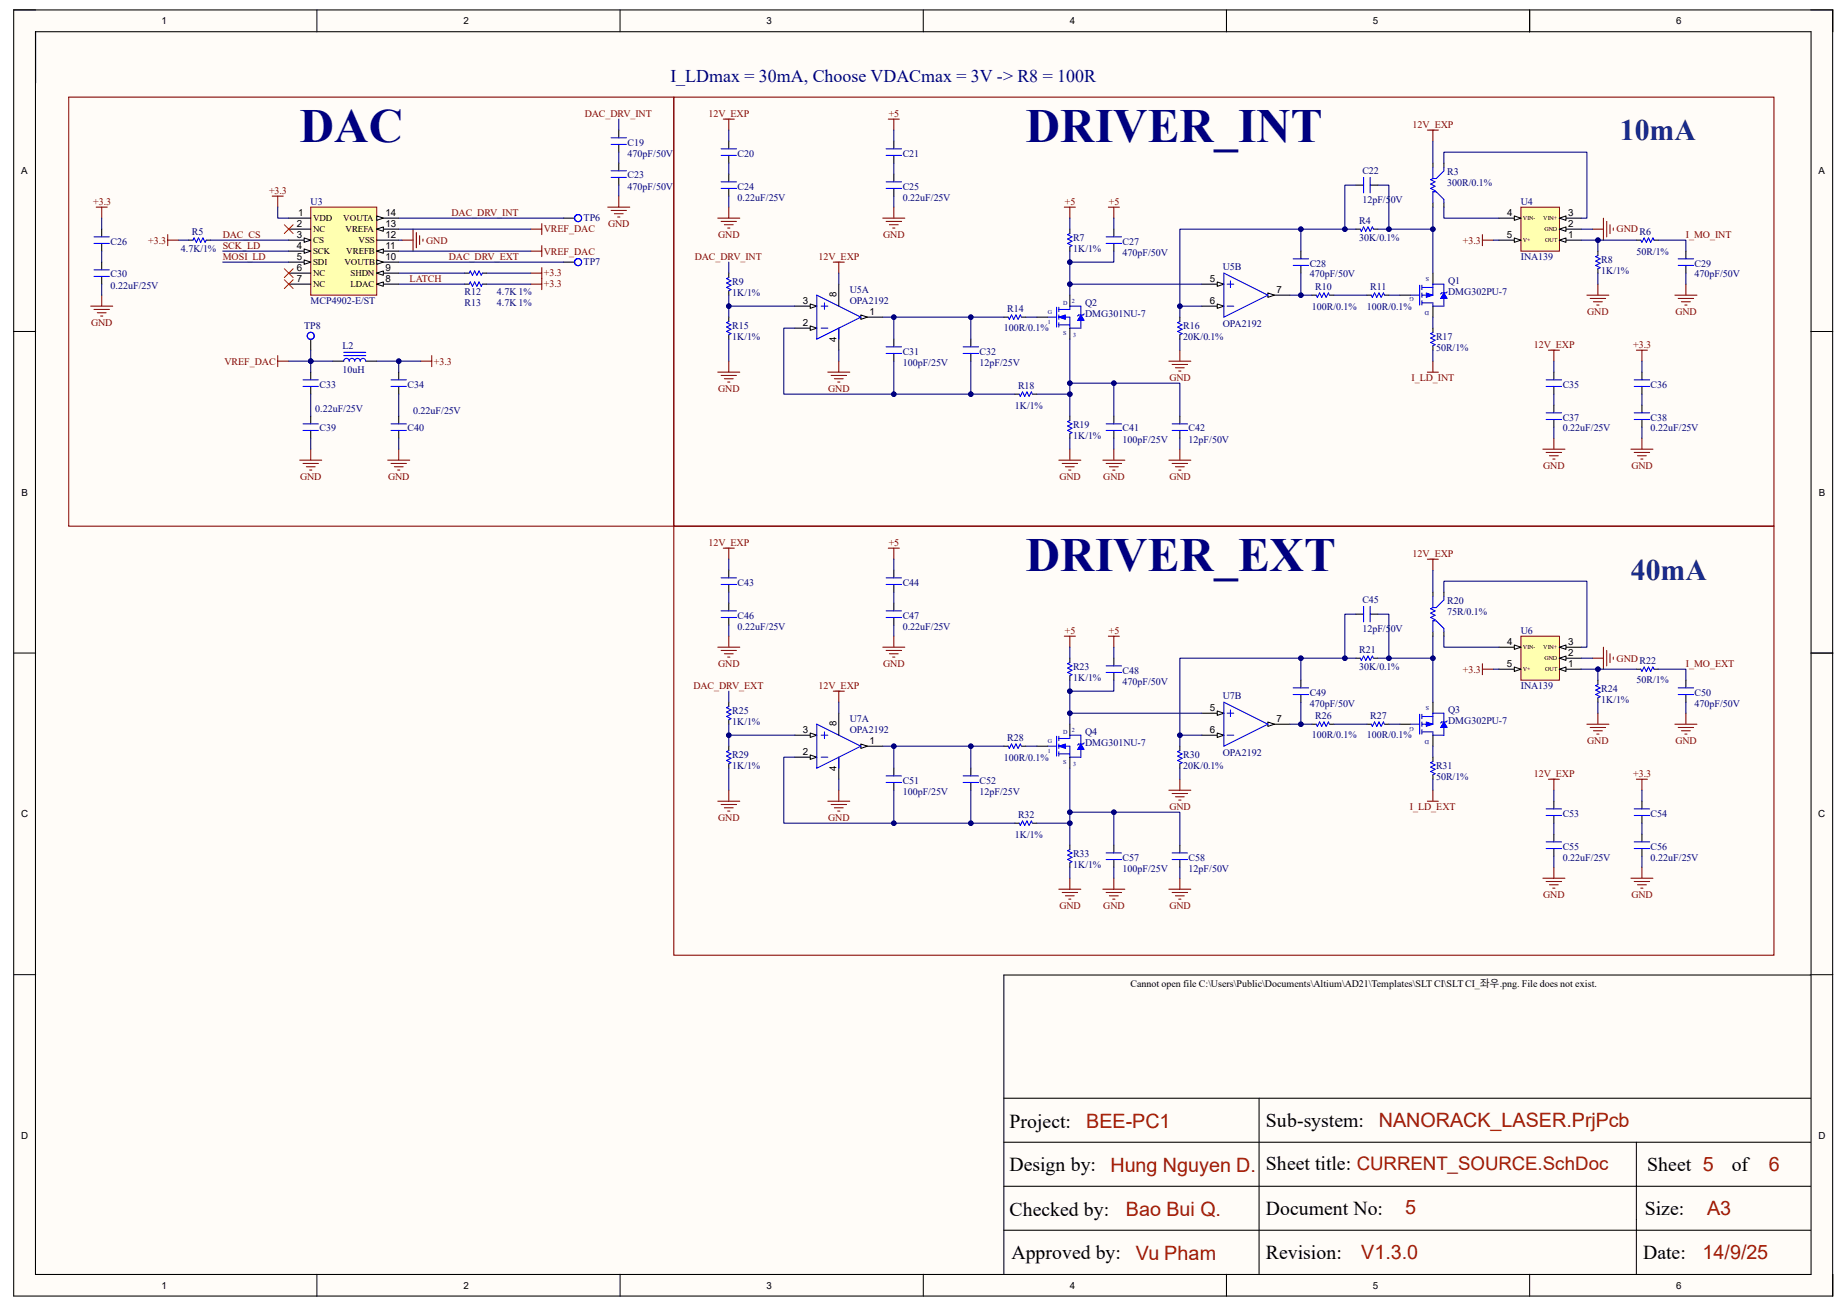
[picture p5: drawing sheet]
<svg xmlns="http://www.w3.org/2000/svg" width="297mm" height="210mm" viewBox="0 0 297 210" stroke-linecap="round" stroke-linejoin="round" font-family="sans-serif">
<defs><g id="words">
<g font-size="7.7" fill="#000080">
<text x="48.2" y="22.8">DAC</text>
<text x="165" y="22.8">DRIVER_INT</text>
<text x="165" y="91.8">DRIVER_EXT</text>
</g>
<g font-size="4.8" fill="#073763">
<text x="260.5" y="22.5">10mA</text>
<text x="262.3" y="93.3">40mA</text>
</g>
<g font-size="3.2">
<text x="162.3" y="181.4">Project:</text>
<text x="203.6" y="181.2">Sub-system:</text>
<text x="162.3" y="188.3">Design by:</text>
<text x="203.6" y="188.1">Sheet title: CURRENT_SOURCE.SchDoc</text>
<text x="264.9" y="188.3">Sheet 5</text>
<text x="278.5" y="188.3">of</text>
<text x="162.3" y="195.5">Checked by:</text>
<text x="203.6" y="195.4">Document No:</text>
<text x="264.5" y="195.4">Size:</text>
<text x="162.6" y="202.4">Approved by:</text>
<text x="203.6" y="202.4">Revision:</text>
<text x="264.2" y="202.4">Date:</text>
</g>
<g font-size="3.2" fill="#a61c00">
<text x="174.7" y="181.4">BEE-PC1</text>
<text x="221.7" y="181.2">NANORACK_LASER.PrjPcb</text>
<text x="178.6" y="188.5">Hung Nguyen D.</text>
<text x="284.4" y="188.3">6</text>
<text x="181.1" y="195.6">Bao Bui Q.</text>
<text x="226" y="195.2">5</text>
<text x="274.5" y="195.4">A3</text>
<text x="182.7" y="202.6">Vu Pham</text>
<text x="218.9" y="202.5">V1.3.0</text>
<text x="273.8" y="202.5">14/9/25</text>
</g>
<text font-size="2.9" fill="#000080" x="107.8" y="13.2">I_LDmax = 30mA, Choose VDACmax = 3V -&gt; R8 = 100R</text>
<g font-size="1.6">
<text x="26" y="3.9">1</text>
<text x="74.5" y="3.9">2</text>
<text x="123.3" y="3.9">3</text>
<text x="172" y="3.9">4</text>
<text x="220.8" y="3.9">5</text>
<text x="269.5" y="3.9">6</text>
<text x="3.4" y="28">A</text>
<text x="292.4" y="28">A</text>
<text x="48" y="34.8">1</text>
<text x="62" y="34.8">14</text>
<text x="242.4" y="34.8">4</text>
<text x="252.2" y="34.8">3</text>
<text x="47.8" y="36.5">2</text>
<text x="47.8" y="38.3">3</text>
<text x="47.8" y="40">4</text>
<text x="47.8" y="41.8">5</text>
<text x="62" y="41.8">10</text>
<text x="62" y="40">11</text>
<text x="62" y="38.3">12</text>
<text x="62" y="36.5">13</text>
<text x="242.3" y="38.3">5</text>
<text x="252.2" y="38.3">1</text>
<text x="252.2" y="36.5">2</text>
<text x="47.8" y="43.6">6</text>
<text x="47.8" y="45.3">7</text>
<text x="62" y="45.3">8</text>
<text x="62" y="43.6">9</text>
<text x="134.5" y="47.8" transform="rotate(-90 134.5 47.8)">8</text>
<text x="194.6" y="45.3">5</text>
<text x="205.3" y="47.1">7</text>
<text x="129.1" y="48.9">3</text>
<text x="129.1" y="52.5">2</text>
<text x="139.8" y="50.7">1</text>
<text x="194.6" y="48.9">6</text>
<text x="134.5" y="55" transform="rotate(-90 134.5 55)">4</text>
<text x="3.5" y="79.7">B</text>
<text x="292.5" y="79.7">B</text>
<text x="242.3" y="107.3">5</text>
<text x="242.4" y="103.7">4</text>
<text x="252.2" y="107.3">1</text>
<text x="252.2" y="105.5">2</text>
<text x="252.2" y="103.7">3</text>
<text x="129.1" y="117.9">3</text>
<text x="134.5" y="116.8" transform="rotate(-90 134.5 116.8)">8</text>
<text x="139.8" y="119.7">1</text>
<text x="194.6" y="114.3">5</text>
<text x="194.6" y="117.9">6</text>
<text x="205.3" y="116.1">7</text>
<text x="129.1" y="121.4">2</text>
<text x="134.5" y="124" transform="rotate(-90 134.5 124)">4</text>
<text x="3.4" y="131.4">C</text>
<text x="292.4" y="131.4">C</text>
<text x="181.8" y="158.7">Cannot open file C:\Users\Public\Documents\Altium\AD21\Templates\SLT CI\SLT CI_좌우.png. File does not exist.</text>
<text x="3.4" y="183.1">D</text>
<text x="292.4" y="183.1">D</text>
<text x="26" y="207.2">1</text>
<text x="74.5" y="207.2">2</text>
<text x="123.3" y="207.2">3</text>
<text x="172" y="207.2">4</text>
<text x="220.8" y="207.2">5</text>
<text x="269.5" y="207.2">6</text>
</g>
<g font-size="1.6" fill="#800000">
<text x="94" y="18.8">DAC_DRV_INT</text>
<text x="113.9" y="18.8">12V_EXP</text>
<text x="142.9" y="18.8">+5</text>
<text x="227.2" y="20.6">12V_EXP</text>
<text x="15" y="33">+3.3</text>
<text x="43.3" y="31.2">+3.3</text>
<text x="72.6" y="34.7">DAC_DRV_INT</text>
<text x="171.2" y="33">+5</text>
<text x="178.3" y="33">+5</text>
<text x="23.8" y="39.2">+3.3</text>
<text x="35.8" y="38.3">DAC_CS</text>
<text x="35.8" y="40">SCK_LD</text>
<text x="35.8" y="41.8">MOSI_LD</text>
<text x="68.5" y="39.2">GND</text>
<text x="72.2" y="41.8">DAC_DRV_EXT</text>
<text x="87.5" y="37.4">VREF_DAC</text>
<text x="87.5" y="40.9">VREF_DAC</text>
<text x="97.8" y="36.5">GND</text>
<text x="111.7" y="41.8">DAC_DRV_INT</text>
<text x="115.5" y="38.3">GND</text>
<text x="131.6" y="41.8">12V_EXP</text>
<text x="142" y="38.3">GND</text>
<text x="235.2" y="39.2">+3.3</text>
<text x="260" y="37.4">GNDR6</text>
<text x="271.1" y="38.3">I_MO_INT</text>
<text x="65.9" y="45.3">LATCH</text>
<text x="87.5" y="44.4">+3.3</text>
<text x="87.5" y="46.2">+3.3</text>
<text x="14.6" y="52.4">GND</text>
<text x="255.2" y="50.7">GND</text>
<text x="269.4" y="50.7">GND</text>
<text x="36.1" y="58.6">VREF_DAC</text>
<text x="69.8" y="58.6">+3.3</text>
<text x="246.6" y="56">12V_EXP</text>
<text x="262.6" y="56">+3.3</text>
<text x="115.5" y="63">GND</text>
<text x="133.2" y="63">GND</text>
<text x="188" y="61.3">GND</text>
<text x="227" y="61.3">I_LD_INT</text>
<text x="48.3" y="77.2">GND</text>
<text x="62.4" y="77.2">GND</text>
<text x="170.3" y="77.2">GND</text>
<text x="177.4" y="77.2">GND</text>
<text x="188" y="77.2">GND</text>
<text x="248.2" y="75.4">GND</text>
<text x="262.3" y="75.4">GND</text>
<text x="113.9" y="87.8">12V_EXP</text>
<text x="142.9" y="87.8">+5</text>
<text x="227.2" y="89.6">12V_EXP</text>
<text x="171.2" y="101.9">+5</text>
<text x="178.3" y="101.9">+5</text>
<text x="115.5" y="107.3">GND</text>
<text x="142" y="107.3">GND</text>
<text x="260" y="106.4">GNDR22</text>
<text x="271.1" y="107.3">I_MO_EXT</text>
<text x="111.5" y="110.8">DAC_DRV_EXT</text>
<text x="131.6" y="110.8">12V_EXP</text>
<text x="235.2" y="108.2">+3.3</text>
<text x="255.2" y="119.6">GND</text>
<text x="269.4" y="119.6">GND</text>
<text x="246.6" y="125">12V_EXP</text>
<text x="262.6" y="125">+3.3</text>
<text x="188" y="130.3">GND</text>
<text x="226.7" y="130.3">I_LD_EXT</text>
<text x="115.5" y="132">GND</text>
<text x="133.2" y="132">GND</text>
<text x="170.3" y="146.2">GND</text>
<text x="177.4" y="146.2">GND</text>
<text x="188" y="146.2">GND</text>
<text x="248.2" y="144.4">GND</text>
<text x="262.3" y="144.4">GND</text>
</g>
<g font-size="1.6" fill="#000080">
<text x="100.9" y="23.4">C19</text>
<text x="100.9" y="25.2">470pF/50V</text>
<text x="100.9" y="28.7">C23</text>
<text x="118.6" y="25.2">C20</text>
<text x="145.2" y="25.2">C21</text>
<text x="219.1" y="28">C22</text>
<text x="232.7" y="28.2">R3</text>
<text x="232.7" y="30">300R/0.1%</text>
<text x="50" y="33">U3</text>
<text x="93.9" y="35.6">TP6</text>
<text x="100.9" y="30.5">470pF/50V</text>
<text x="118.6" y="30.5">C24</text>
<text x="118.6" y="32.3">0.22uF/25V</text>
<text x="145.2" y="30.5">C25</text>
<text x="145.2" y="32.3">0.22uF/25V</text>
<text x="218.6" y="36">R4</text>
<text x="219.1" y="32.6">12pF/50V</text>
<text x="244.6" y="33">U4</text>
<text x="17.8" y="39.3">C26</text>
<text x="29.1" y="40.6">4.7K/1%</text>
<text x="30.9" y="37.7">R5</text>
<text x="172.6" y="38.8">R7</text>
<text x="172.6" y="40.6">1K/1%</text>
<text x="180.5" y="39.3">C27</text>
<text x="180.5" y="41.1">470pF/50V</text>
<text x="218.6" y="38.8">30K/0.1%</text>
<text x="244.6" y="41.8">INA139</text>
<text x="263.1" y="40.9">50R/1%</text>
<text x="17.8" y="44.6">C30</text>
<text x="17.8" y="46.4">0.22uF/25V</text>
<text x="74.7" y="47.5">R12</text>
<text x="79.9" y="47.5">4.7K 1%</text>
<text x="93.9" y="42.7">TP7</text>
<text x="117.7" y="45.9">R9</text>
<text x="117.7" y="47.6">1K/1%</text>
<text x="136.7" y="47.1">U5A</text>
<text x="196.6" y="43.4">U5B</text>
<text x="210.6" y="42.9">C28</text>
<text x="210.6" y="44.6">470pF/50V</text>
<text x="211.5" y="46.6">R10</text>
<text x="220.3" y="46.6">R11</text>
<text x="232.9" y="45.7">Q1</text>
<text x="232.9" y="47.5">DMG302PU-7</text>
<text x="257.5" y="42.3">R8</text>
<text x="257.5" y="44.1">1K/1%</text>
<text x="272.5" y="42.9">C29</text>
<text x="272.5" y="44.6">470pF/50V</text>
<text x="48.9" y="53">TP8</text>
<text x="50" y="48.9">MCP4902-E/ST</text>
<text x="74.7" y="49.2">R13</text>
<text x="79.9" y="49.2">4.7K 1%</text>
<text x="117.7" y="53">R15</text>
<text x="136.7" y="48.9">OPA2192</text>
<text x="161.4" y="53.3">100R/0.1%</text>
<text x="162" y="50.1">R14</text>
<text x="174.5" y="49.2">Q2</text>
<text x="174.5" y="51">DMG301NU-7</text>
<text x="190.2" y="53">R16</text>
<text x="196.6" y="52.6">OPA2192</text>
<text x="210.9" y="49.8">100R/0.1%</text>
<text x="219.8" y="49.8">100R/0.1%</text>
<text x="55.1" y="56.1">L2</text>
<text x="117.7" y="54.7">1K/1%</text>
<text x="145.2" y="57">C31</text>
<text x="145.2" y="58.8">100pF/25V</text>
<text x="157.5" y="57">C32</text>
<text x="157.5" y="58.8">12pF/25V</text>
<text x="190.2" y="54.7">20K/0.1%</text>
<text x="230.9" y="54.7">R17</text>
<text x="230.9" y="56.5">50R/1%</text>
<text x="51.4" y="62.3">C33</text>
<text x="55.1" y="60">10uH</text>
<text x="65.5" y="62.3">C34</text>
<text x="163.2" y="65.7">1K/1%</text>
<text x="163.7" y="62.5">R18</text>
<text x="251.3" y="62.3">C35</text>
<text x="265.4" y="62.3">C36</text>
<text x="50.7" y="66.2">0.22uF/25V</text>
<text x="51.4" y="69.4">C39</text>
<text x="65.5" y="69.4">C40</text>
<text x="66.4" y="66.6">0.22uF/25V</text>
<text x="172.6" y="68.9">R19</text>
<text x="172.6" y="70.7">1K/1%</text>
<text x="180.5" y="69.4">C41</text>
<text x="180.5" y="71.2">100pF/25V</text>
<text x="191.1" y="69.4">C42</text>
<text x="191.1" y="71.2">12pF/50V</text>
<text x="251.3" y="67.6">C37</text>
<text x="251.3" y="69.4">0.22uF/25V</text>
<text x="265.4" y="67.6">C38</text>
<text x="265.4" y="69.4">0.22uF/25V</text>
<text x="118.6" y="94.2">C43</text>
<text x="145.2" y="94.2">C44</text>
<text x="118.6" y="99.5">C46</text>
<text x="118.6" y="101.3">0.22uF/25V</text>
<text x="145.2" y="99.5">C47</text>
<text x="145.2" y="101.3">0.22uF/25V</text>
<text x="219.1" y="97">C45</text>
<text x="219.1" y="101.6">12pF/50V</text>
<text x="232.7" y="97.2">R20</text>
<text x="232.7" y="98.9">75R/0.1%</text>
<text x="244.6" y="101.9">U6</text>
<text x="172.6" y="107.8">R23</text>
<text x="218.6" y="104.9">R21</text>
<text x="218.6" y="107.8">30K/0.1%</text>
<text x="172.6" y="109.6">1K/1%</text>
<text x="180.5" y="108.3">C48</text>
<text x="180.5" y="110.1">470pF/50V</text>
<text x="196.6" y="112.4">U7B</text>
<text x="210.6" y="111.8">C49</text>
<text x="210.6" y="113.6">470pF/50V</text>
<text x="244.6" y="110.8">INA139</text>
<text x="257.5" y="111.3">R24</text>
<text x="257.5" y="113.1">1K/1%</text>
<text x="263.1" y="109.9">50R/1%</text>
<text x="272.5" y="111.8">C50</text>
<text x="272.5" y="113.6">470pF/50V</text>
<text x="117.7" y="114.9">R25</text>
<text x="117.7" y="116.6">1K/1%</text>
<text x="136.7" y="116.1">U7A</text>
<text x="136.7" y="117.9">OPA2192</text>
<text x="162" y="119.1">R28</text>
<text x="174.5" y="118.2">Q4</text>
<text x="210.9" y="118.7">100R/0.1%</text>
<text x="211.5" y="115.6">R26</text>
<text x="219.8" y="118.7">100R/0.1%</text>
<text x="220.3" y="115.6">R27</text>
<text x="232.9" y="114.7">Q3</text>
<text x="232.9" y="116.5">DMG302PU-7</text>
<text x="117.7" y="122">R29</text>
<text x="117.7" y="123.7">1K/1%</text>
<text x="161.4" y="122.3">100R/0.1%</text>
<text x="174.5" y="120">DMG301NU-7</text>
<text x="190.2" y="122">R30</text>
<text x="190.2" y="123.7">20K/0.1%</text>
<text x="196.6" y="121.6">OPA2192</text>
<text x="230.9" y="123.7">R31</text>
<text x="230.9" y="125.5">50R/1%</text>
<text x="145.2" y="126">C51</text>
<text x="145.2" y="127.8">100pF/25V</text>
<text x="157.5" y="126">C52</text>
<text x="157.5" y="127.8">12pF/25V</text>
<text x="163.7" y="131.5">R32</text>
<text x="251.3" y="131.3">C53</text>
<text x="265.4" y="131.3">C54</text>
<text x="163.2" y="134.7">1K/1%</text>
<text x="172.6" y="137.9">R33</text>
<text x="251.3" y="136.6">C55</text>
<text x="265.4" y="136.6">C56</text>
<text x="172.6" y="139.7">1K/1%</text>
<text x="180.5" y="138.4">C57</text>
<text x="180.5" y="140.2">100pF/25V</text>
<text x="191.1" y="138.4">C58</text>
<text x="191.1" y="140.2">12pF/50V</text>
<text x="251.3" y="138.4">0.22uF/25V</text>
<text x="265.4" y="138.4">0.22uF/25V</text>
</g>
<g font-size="1.4">
<text x="50.3" y="35.6">VDD</text>
<text x="55.2" y="35.6">VOUTA</text>
<text x="50.3" y="37.3">NC</text>
<text x="50.3" y="39.1">CS</text>
<text x="50.3" y="40.9">SCK</text>
<text x="55.5" y="37.3">VREFA</text>
<text x="55.7" y="40.9">VREFB</text>
<text x="57.7" y="39.1">VSS</text>
<text x="50.3" y="42.6">SDI</text>
<text x="50.3" y="44.4">NC</text>
<text x="50.3" y="46.2">NC</text>
<text x="55.4" y="42.6">VOUTB</text>
<text x="56.3" y="46.2">LDAC</text>
<text x="56.3" y="44.4">SHDN</text>
</g>
<g font-size="1">
<text x="244.9" y="35.4">VIN-</text>
<text x="248.2" y="35.4">VIN+</text>
<text x="244.9" y="38.9">V+</text>
<text x="248.4" y="37.2">GND</text>
<text x="248.5" y="38.9">OUT</text>
<text x="244.9" y="104.4">VIN-</text>
<text x="244.9" y="107.9">V+</text>
<text x="248.2" y="104.4">VIN+</text>
<text x="248.4" y="106.2">GND</text>
<text x="248.5" y="107.9">OUT</text>
</g>
<g font-size="1" fill="#000080">
<text x="227.4" y="47.8" transform="rotate(-180 227.4 47.8)">G</text>
<text x="229.8" y="44.5" transform="rotate(-180 229.8 44.5)">S</text>
<text x="168.5" y="50.4">G</text>
<text x="168.5" y="52">1</text>
<text x="171" y="53.8">S</text>
<text x="171" y="49">D</text>
<text x="172.4" y="48.7">2</text>
<text x="229.8" y="50" transform="rotate(-180 229.8 50)">D</text>
<text x="172.6" y="54.1">3</text>
<text x="229.8" y="113.5" transform="rotate(-180 229.8 113.5)">S</text>
<text x="168.5" y="119.4">G</text>
<text x="171" y="118">D</text>
<text x="172.4" y="117.6">2</text>
<text x="227.4" y="116.8" transform="rotate(-180 227.4 116.8)">G</text>
<text x="229.8" y="119" transform="rotate(-180 229.8 119)">D</text>
<text x="168.5" y="121">1</text>
<text x="171" y="122.8">S</text>
<text x="172.6" y="123.1">3</text>
</g>
</g></defs>
<g fill="#fffcf8">
<path d="M2.2 1.6h292.5v206.8h-292.5z" fill-rule="evenodd"/>
<path d="M5.7 5.1h285.5v199.8h-285.5z" fill-rule="evenodd"/>
</g>
<g fill="none" stroke="#000" stroke-width=".16">
<path d="M2.2 1.6h3.5M51 1.6v3.5M99.7 1.6v3.5M148.5 1.6v3.5M197.2 1.6v3.5M246 1.6v3.5M291.2 1.6h3.5v3.5M2.2 53.3h3.5M291.2 53.3h3.5M2.2 105h3.5M291.2 105h3.5M2.2 156.7h3.5"/>
<path d="M291.2 156.7h3.5M51 204.9v3.5M99.7 204.9v3.5M148.5 204.9v3.5M197.2 204.9v3.5M246 204.9v3.5M294.7 204.9v3.5"/>
</g>
<g fill="none" stroke="#000" stroke-width=".17">
<path d="M2.2 1.6h292.5v206.8h-292.5zM5.7 5.1h285.5v199.8h-285.5zM246 1.6v3.5M117.2 22.7v1.2M117.2 25v1.2M117.2 28v1.2M117.2 30.3v1.2M138.4 51h3.6M143.7 54.5v1.3M143.7 56.8v1.3M161.4 51h.7M164.3 51h.7"/>
<path d="M163.2 63.4h.7M166 63.4h.7M291.2 105h3.5M291.1 156.8h-129.7v48.1M161.4 176.6h129.7M202.5 176.6v28.3M161.4 190.8h129.7M161.4 183.7h129.7M161.4 197.8h129.7M263.1 183.7v21.2"/>
</g>
<path d="M116 25h2.4M116 23.9h2.4M116 30.3h2.4M116 29.2h2.4M142.5 56.8h2.5M142.5 55.8h2.5M162.1 51l.2 .4 .4-.8 .3 .8 .4-.8 .3 .8 .4-.8 .2 .4M163.9 63.4l.2 .3 .3-.7 .4 .7 .3-.7 .4 .7 .3-.7 .2 .4" fill="none" stroke="#00f" stroke-width=".17"/>
<g fill="none" stroke="#800000" stroke-width=".17">
<path d="M108.4 15.6h176.9v69h-176.9zM115.4 35.1h3.6M116 35.6h2.4M116.5 36.1h1.4M117 36.7h.4M117.2 33.3v1.8M238.4 37.7v1.8M238.4 38.6h1.7M133.1 59.8h3.6M134.9 58.1v1.7M133.6 60.4h2.5M134.2 60.9h1.4"/>
<path d="M134.7 61.4h.4M170.3 74h3.5M170.8 74.5h2.5M171.3 75.1h1.4M171.9 75.6h.3M172 72.2v1.8"/>
</g>
<path d="M138.4 50.6l1.1 .4-1.1 .4z" fill="#f8fcff"/>
<path d="M138.4 50.6l1.1 .4-1.1 .4z" fill="none" stroke="#000" stroke-width=".16"/>
<path d="M127.8 49.2h3.5" fill="none" stroke="#000" stroke-width=".17"/>
<path d="M130.3 48.9l1 .3-1 .4z" fill="#f8fcff"/>
<path d="M130.3 48.9l1 .3-1 .4z" fill="none" stroke="#000" stroke-width=".16"/>
<path d="M127.8 52.8h3.5" fill="none" stroke="#000" stroke-width=".17"/>
<path d="M130.3 52.4l1 .4-1 .3z" fill="#f8fcff"/>
<path d="M130.3 52.4l1 .4-1 .3z" fill="none" stroke="#000" stroke-width=".16"/>
<path d="M131.3 47.5l7.1 3.5-7.1 3.5zM132.1 52.8h1M132.1 49.2h1M132.6 48.7v1.1M134.9 52.8v1.7" fill="none" stroke="#00f" stroke-width=".17"/>
<path d="M134.9 45.7v3.5M134.9 52.8v3.5M203.9 47.5h3.5" fill="none" stroke="#000" stroke-width=".17"/>
<path d="M203.9 47.1l1 .4-1 .3z" fill="#f8fcff"/>
<path d="M203.9 47.1l1 .4-1 .3z" fill="none" stroke="#000" stroke-width=".16"/>
<path d="M193.3 45.7h3.5" fill="none" stroke="#000" stroke-width=".17"/>
<path d="M195.7 45.3l1.1 .4-1.1 .3z" fill="#f8fcff"/>
<path d="M195.7 45.3l1.1 .4-1.1 .3z" fill="none" stroke="#000" stroke-width=".16"/>
<path d="M193.3 49.2h3.5" fill="none" stroke="#000" stroke-width=".17"/>
<path d="M195.7 48.9l1.1 .3-1.1 .4z" fill="#f8fcff"/>
<path d="M195.7 48.9l1.1 .3-1.1 .4z" fill="none" stroke="#000" stroke-width=".16"/>
<path d="M172 37.6l-.3 .1 .7 .4-.7 .3 .7 .4-.7 .3 .7 .4-.4 .2M196.8 43.9l7.1 3.6-7.1 3.5zM197.3 45.7h1.1M197.3 49.2h1.1M197.9 45.2v1M172 67.6l-.3 .2 .7 .4-.7 .3 .7 .4-.7 .3 .7 .4-.4 .1" fill="none" stroke="#00f" stroke-width=".17"/>
<path d="M172 36.8v.8M172 39.7v.7M172 66.9v.7M172 69.7v.8" fill="none" stroke="#000" stroke-width=".17"/>
<path d="M244.6 33.3h6.2v7.1h-6.2z" fill-rule="evenodd" fill="#ffffb0"/>
<path d="M244.6 33.3h6.2v7.1h-6.2z" fill="none" stroke="#800000" stroke-width=".16"/>
<path d="M250.8 38.6h3.5" fill="none" stroke="#000" stroke-width=".17"/>
<path d="M250.8 38.6l1-.3v.7z" fill="#f8fcff"/>
<path d="M250.8 38.6l1-.3v.7z" fill="none" stroke="#000" stroke-width=".16"/>
<path d="M250.8 36.9h3.5" fill="none" stroke="#000" stroke-width=".17"/>
<path d="M250.8 36.9l1-.4v.7z" fill="#f8fcff"/>
<path d="M250.8 36.9l1-.4v.7z" fill="none" stroke="#000" stroke-width=".16"/>
<path d="M250.8 35.1h3.5" fill="none" stroke="#000" stroke-width=".17"/>
<path d="M250.8 35.1l1-.4v.7z" fill="#f8fcff"/>
<path d="M250.8 35.1l1-.4v.7z" fill="none" stroke="#000" stroke-width=".16"/>
<path d="M241 35.1h3.6" fill="none" stroke="#000" stroke-width=".17"/>
<path d="M243.5 34.7l1.1 .4-1.1 .3z" fill="#f8fcff"/>
<path d="M243.5 34.7l1.1 .4-1.1 .3z" fill="none" stroke="#000" stroke-width=".16"/>
<path d="M241 38.6h3.6" fill="none" stroke="#000" stroke-width=".17"/>
<path d="M243.5 38.3l1.1 .3-1.1 .4z" fill="#f8fcff"/>
<path d="M243.5 38.3l1.1 .3-1.1 .4z" fill="none" stroke="#000" stroke-width=".16"/>
<g fill="none" stroke="#800000" stroke-width=".17">
<path d="M11 15.6h97.3v69h-97.3zM116.3 19.2h1.8M117.2 19.2v1.7M142.8 19.2h1.8M143.7 19.2v1.7M43.8 31.5h1.7M44.7 31.5v1.8M64.7 38.6h1.7M66.4 36.8v3.6M67 37.4v2.5M67.5 37.9v1.4M68 38.4v.4"/>
<path d="M85.3 36.8h1.8M87.1 36v1.7M142 35.1h3.5M142.5 35.6h2.5M143 36.1h1.4M143.6 36.7h.3M143.7 33.3v1.8M171.1 33.3h1.8M172 33.3v1.8M178.2 33.3h1.8M179.1 33.3v1.8M229.5 20.9h1.8"/>
<path d="M230.4 20.9v1.8M256.1 36.9h1.7M257.8 35.1v3.5M258.4 35.6v2.5M258.9 36.1v1.5M259.4 36.7v.3M14.6 49.2h3.5M15.1 49.8h2.5M15.6 50.3h1.5M16.2 50.8h.3M16.4 47.5v1.7M115.4 59.8h3.6"/>
<path d="M117.2 58.1v1.7M134 42.2h1.8M134.9 42.2v1.7M188 58.1h3.5M188.5 58.6h2.5M189 59.1h1.4M189.5 59.7h.4M189.7 56.3v1.8M229.5 59.8h1.8M230.4 58.1v1.7M255.2 47.5h3.5M255.7 48h2.5"/>
<path d="M256.2 48.5h1.5M256.8 49.1h.3M257 45.7v1.8M269.3 47.5h3.6M269.9 48h2.4M270.4 48.5h1.4M270.9 49.1h.4M271.1 45.7v1.8M116 60.4h2.4M116.5 60.9h1.4M117 61.4h.4M177.3 74h3.6"/>
<path d="M177.9 74.5h2.5M178.4 75.1h1.4M178.9 75.6h.4M179.1 72.2v1.8M188 74h3.5M188.5 74.5h2.5M189 75.1h1.4M189.5 75.6h.4M189.7 72.2v1.8"/>
</g>
<g fill="none" stroke="#000" stroke-width=".17">
<path d="M16.4 36.8v1.3M16.4 39.1v1.3M143.7 22.7v1.2M143.7 25v1.2M143.7 28v1.2M143.7 30.3v1.2M179.1 36.9v1.2M179.1 39.1v1.3M218 36.9h.7M218 29.8h1.3M220.3 29.8h1.3M220.9 36.9h.7"/>
<path d="M263.1 38.6h.8M266 38.6h.7M16.4 42.2v1.2M16.4 44.5v1.2M117.2 43.9v.7M117.2 46.8v.7M117.2 51v.7M117.2 53.8v.7M156.1 54.5v1.3M156.1 56.8v1.3M189.7 51v.7M189.7 53.8v.7"/>
<path d="M209.2 40.4v1.2M209.2 42.7v1.2M211 47.5h.7M213.8 47.5h.7M219.8 47.5h.7M222.6 47.5h.7M230.4 52.8v.7M230.4 55.6v.7M257 40.4v.7M257 43.2v.7M271.1 40.4v1.2M271.1 42.7v1.2"/>
<path d="M179.1 66.9v1.3M179.1 69.2v1.3M189.7 66.9v1.3M189.7 69.2v1.3"/>
</g>
<g fill="none" stroke="#00f" stroke-width=".17">
<path d="M15.1 39.1h2.5M15.1 38.1h2.5M142.5 25h2.5M142.5 23.9h2.5M142.5 30.3h2.5M142.5 29.2h2.5M177.9 39.1h2.5M177.9 38.1h2.5M218.7 36.9l.2 .3 .4-.7 .3 .7 .4-.7 .3 .7 .4-.7 .2 .4M219.3 28.5v2.5M220.3 28.5v2.5M263.9 38.6l.1 .4 .4-.7 .3 .7 .4-.7 .3 .7 .4-.7 .2 .3"/>
<path d="M15.1 44.5h2.5M15.1 43.4h2.5M117.2 44.6l-.4 .2 .7 .4-.7 .3 .7 .4-.7 .3 .7 .4-.3 .2M117.2 51.7l-.4 .2 .7 .3-.7 .4 .7 .3-.7 .4 .7 .4-.3 .1M154.9 56.8h2.5M154.9 55.8h2.5M189.7 51.7l-.3 .2 .7 .3-.7 .4 .7 .3-.7 .4 .7 .4-.4 .1M208 42.7h2.4M208 41.6h2.4M211.7 47.5l.1 .3 .4-.7 .3 .7 .4-.7 .4 .7 .3-.7 .2 .4M220.5 47.5l.2 .3 .3-.7 .4 .7 .4-.7 .3 .7 .4-.7 .1 .4M230.4 53.5l-.3 .2 .7 .3-.7 .4 .7 .3-.7 .4 .7 .3-.4 .2"/>
<path d="M257 41.1l-.4 .2 .7 .3-.7 .4 .7 .3-.7 .4 .7 .3-.3 .2M269.9 42.7h2.4M269.9 41.6h2.4M177.9 69.2h2.5M177.9 68.2h2.5M188.5 69.2h2.5M188.5 68.2h2.5"/>
</g>
<path d="M50 33.3h10.6v14.2h-10.6z" fill-rule="evenodd" fill="#ffffb0"/>
<path d="M50 33.3h10.6v14.2h-10.6z" fill="none" stroke="#800000" stroke-width=".16"/>
<path d="M46.4 35.1h3.6M46.4 36.8h3.6M46.4 38.6h3.6" fill="none" stroke="#000" stroke-width=".17"/>
<path d="M48.9 38.3l1.1 .3-1.1 .4z" fill="#f8fcff"/>
<path d="M48.9 38.3l1.1 .3-1.1 .4z" fill="none" stroke="#000" stroke-width=".16"/>
<path d="M46.4 40.4h3.6" fill="none" stroke="#000" stroke-width=".17"/>
<path d="M48.9 40l1.1 .4-1.1 .3z" fill="#f8fcff"/>
<path d="M48.9 40l1.1 .4-1.1 .3z" fill="none" stroke="#000" stroke-width=".16"/>
<path d="M46.4 42.2h3.6" fill="none" stroke="#000" stroke-width=".17"/>
<path d="M48.9 41.8l1.1 .4-1.1 .3z" fill="#f8fcff"/>
<path d="M48.9 41.8l1.1 .4-1.1 .3z" fill="none" stroke="#000" stroke-width=".16"/>
<path d="M46.4 43.9h3.6M46.4 45.7h3.6M60.6 45.7h3.5" fill="none" stroke="#000" stroke-width=".17"/>
<path d="M60.6 45.7l1-.4v.7z" fill="#f8fcff"/>
<path d="M60.6 45.7l1-.4v.7z" fill="none" stroke="#000" stroke-width=".16"/>
<path d="M60.6 43.9h3.5" fill="none" stroke="#000" stroke-width=".17"/>
<path d="M60.6 43.9l1-.3v.7z" fill="#f8fcff"/>
<path d="M60.6 43.9l1-.3v.7z" fill="none" stroke="#000" stroke-width=".16"/>
<path d="M60.6 42.2h3.5" fill="none" stroke="#000" stroke-width=".17"/>
<path d="M60.6 41.8l1 .4-1 .3z" fill="#f8fcff"/>
<path d="M60.6 41.8l1 .4-1 .3z" fill="none" stroke="#000" stroke-width=".16"/>
<path d="M60.6 40.4h3.5" fill="none" stroke="#000" stroke-width=".17"/>
<path d="M60.6 40.4l1-.4v.7z" fill="#f8fcff"/>
<path d="M60.6 40.4l1-.4v.7z" fill="none" stroke="#000" stroke-width=".16"/>
<path d="M60.6 38.6h3.5M60.6 36.8h3.5" fill="none" stroke="#000" stroke-width=".17"/>
<path d="M60.6 36.8l1-.3v.7z" fill="#f8fcff"/>
<path d="M60.6 36.8l1-.3v.7z" fill="none" stroke="#000" stroke-width=".16"/>
<path d="M60.6 35.1h3.5" fill="none" stroke="#000" stroke-width=".17"/>
<path d="M60.6 34.7l1 .4-1 .3z" fill="#f8fcff"/>
<path d="M60.6 34.7l1 .4-1 .3z" fill="none" stroke="#000" stroke-width=".16"/>
<path d="M45.7 36.1l1.4 1.5M47.1 36.1l-1.4 1.5M45.7 45l1.4 1.4M45.7 43.2l1.4 1.4M47.1 45l-1.4 1.4M47.1 43.2l-1.4 1.4" fill="none" stroke="#f00" stroke-width=".16"/>
<g fill="none" stroke="#000" stroke-width=".17">
<path d="M30.3 38.6h.7M33.2 38.6h.7M90.7 35.1h1.7M50 54.5v1.8M50 59.8v1.3M53.5 58.1h1.8M58.8 58.1h1.8M64.1 59.8v1.3M74.7 43.9h.7M74.7 45.7h.7M77.6 43.9h.7M77.6 45.7h.7"/>
<path d="M50 62.1v1.3M50 66.9v1.3M50 69.2v1.3M64.1 62.1v1.3M64.1 66.9v1.3M64.1 69.2v1.3"/>
</g>
<g fill="none" stroke="#00f" stroke-width=".17">
<path d="M31 38.6l.2-.3 .4 .7 .3-.7 .4 .7 .3-.7 .4 .7 .2-.4M55.3 57.2h3.5M55.3 56.7h3.5M55.3 58.1a.44 .44 0 0 1 .4-.5 .44 .44 0 0 1 .5 .5 .44 .44 0 0 1 .4-.5 .44 .44 0 0 1 .4 .5 .44 .44 0 0 1 .5-.5 .44 .44 0 0 1 .4 .5 .45 .45 0 0 1 .7-.4l.2 .4M75.4 43.9l.2-.3 .4 .7 .3-.7 .4 .7 .3-.7 .4 .7 .2-.4M75.4 45.7l.2-.4 .4 .7 .3-.7 .4 .7 .3-.7 .4 .7 .2-.3M168.5 51h1.4M169.9 49.4v3.2M170.3 49.8h1.7M170.3 51h1.7v1.8M170.3 52.2h1.7M170.3 49.4v.7"/>
<path d="M170.3 50.6v.8M170.3 51.9v.7M48.7 62.1h2.5M48.7 61.1h2.5M48.7 69.2h2.5M48.7 68.2h2.5M62.9 62.1h2.5M62.9 61.1h2.5M62.9 69.2h2.5M62.9 68.2h2.5"/>
<circle cx="93" cy="35.1" r=".57"/>
<circle cx="50" cy="54" r=".57"/>
</g>
<g fill="none" stroke="#800000" stroke-width=".17">
<path d="M15.5 33.3h1.7M16.4 33.3v1.8M27 37.7v1.8M27 38.6h1.7M44.7 57.2v1.8M44.7 58.1h1.7M67.7 58.1h1.7M69.4 57.2v1.8M85.3 43.9h1.8M85.3 45.7h1.8M87.1 43v3.6M48.2 74h3.5"/>
<path d="M48.7 74.5h2.5M49.3 75.1h1.4M49.8 75.6h.3M50 72.2v1.8M62.4 74h3.5M62.9 74.5h2.5M63.4 75.1h1.4M63.9 75.6h.4M64.1 72.2v1.8"/>
</g>
<path d="M170.3 51l1-.4v.8z" fill="#00f"/>
<path d="M170.3 51l1-.4v.8z" fill="none" stroke="#00f" stroke-width=".16"/>
<path d="M172 49.2v.6M173.8 51.5v1.3h-1.8M173.8 49.2v1.5" fill="none" stroke="#00f" stroke-width=".17"/>
<path d="M173.8 50.7l.5 .8h-1z" fill="#00f"/>
<path d="M173.8 50.7l.5 .8h-1z" fill="none" stroke="#00f" stroke-width=".16"/>
<path d="M172 49.2h1.8M174.3 50.5l-.1 .2h-.7l-.2 .1M226.9 47.5h1.4M228.3 45.9v3.2M228.7 48.7h1.7M228.7 46.2h1.7M228.7 45.9v.7M228.7 47.1v.7M228.7 48.3v.8M230.4 45.7v1.8h-1.7M232.2 48v1.2h-1.8M232.2 45.7v1.4" fill="none" stroke="#00f" stroke-width=".17"/>
<path d="M166.7 51h1.8M172 47.5v1.7M172 52.8v1.7M225.1 47.5h1.8M230.4 43.9v1.8M230.4 49.2v1.8" fill="none" stroke="#000" stroke-width=".17"/>
<path d="M229.4 47.1l1 .4-1 .3z" fill="#00f"/>
<path d="M229.4 47.1l1 .4-1 .3z" fill="none" stroke="#00f" stroke-width=".16"/>
<path d="M230.4 48.7v.5M230.4 45.7h1.8" fill="none" stroke="#00f" stroke-width=".17"/>
<path d="M232.2 47.1l.5 .9h-1z" fill="#00f"/>
<path d="M232.2 47.1l.5 .9h-1z" fill="none" stroke="#00f" stroke-width=".16"/>
<g fill="none" stroke="#00f" stroke-width=".17">
<path d="M98.3 23.2h2.4M98.3 22.2h2.4M98.3 28.5h2.4M98.3 27.5h2.4M232.7 46.9l-.2 .2h-.7l-.1 .2M248.6 62.1h2.5M248.6 61.1h2.5M248.6 67.5h2.5M248.6 66.4h2.5M262.8 62.1h2.5M262.8 61.1h2.5M262.8 67.5h2.5"/>
<path d="M262.8 66.4h2.5M116 94h2.4M116 92.9h2.4M116 99.3h2.4M116 98.2h2.4M162.1 120l.2 .3 .4-.7 .3 .7 .4-.7 .3 .7 .4-.7 .2 .4M142.5 125.8h2.5M142.5 124.8h2.5M163.9 132.4l.2 .3 .3-.7 .4 .7 .3-.7 .4 .7 .3-.7 .2 .4"/>
</g>
<g fill="none" stroke="#000" stroke-width=".17">
<path d="M99.5 20.9v1.3M99.5 23.2v1.3M99.5 26.2v1.3M99.5 28.5v1.3M249.9 59.8v1.3M264 59.8v1.3M249.9 62.1v1.3M249.9 65.2v1.2M249.9 67.5v1.2M264 62.1v1.3M264 65.2v1.2M264 67.5v1.2"/>
<path d="M117.2 91.7v1.2M117.2 94v1.2M117.2 97v1.2M117.2 99.3v1.2M138.4 120h3.6M161.4 120h.7M164.3 120h.7M143.7 123.5v1.3M143.7 125.8v1.3M163.2 132.4h.7M166 132.4h.7"/>
</g>
<g fill="none" stroke="#800000" stroke-width=".17">
<path d="M97.7 33.3h3.6M98.3 33.8h2.4M98.8 34.4h1.4M99.3 34.9h.4M99.5 31.5v1.8M249 56.3h1.8M249.9 56.3v1.8M263.1 56.3h1.8M264 56.3v1.8M248.1 72.2h3.6M248.6 72.8h2.5M249.2 73.3h1.4"/>
<path d="M249.7 73.8h.4M249.9 70.5v1.7M262.3 72.2h3.5M262.8 72.8h2.5M263.3 73.3h1.4M263.9 73.8h.3M264 70.5v1.7M108.4 84.6h176.9v69h-176.9zM115.4 104.1h3.6M116 104.6h2.4M116.5 105.1h1.4M117 105.7h.4"/>
<path d="M117.2 102.3v1.8M238.4 106.7v1.8M238.4 107.6h1.7M133.1 128.8h3.6M133.6 129.4h2.5M134.2 129.9h1.4M134.7 130.4h.4M134.9 127.1v1.7M170.3 143h3.5M170.8 143.5h2.5M171.3 144.1h1.4M171.9 144.6h.3"/>
<path d="M172 141.2v1.8"/>
</g>
<path d="M138.4 119.6l1.1 .4-1.1 .3z" fill="#f8fcff"/>
<path d="M138.4 119.6l1.1 .4-1.1 .3z" fill="none" stroke="#000" stroke-width=".16"/>
<path d="M127.8 118.2h3.5" fill="none" stroke="#000" stroke-width=".17"/>
<path d="M130.3 117.9l1 .3-1 .4z" fill="#f8fcff"/>
<path d="M130.3 117.9l1 .3-1 .4z" fill="none" stroke="#000" stroke-width=".16"/>
<path d="M127.8 121.8h3.5" fill="none" stroke="#000" stroke-width=".17"/>
<path d="M130.3 121.4l1 .4-1 .3z" fill="#f8fcff"/>
<path d="M130.3 121.4l1 .4-1 .3z" fill="none" stroke="#000" stroke-width=".16"/>
<path d="M131.3 116.5l7.1 3.5-7.1 3.5zM132.1 118.2h1M132.6 117.7v1.1M132.1 121.8h1M134.9 121.8v1.7" fill="none" stroke="#00f" stroke-width=".17"/>
<path d="M134.9 114.7v3.5M203.9 116.5h3.5M134.9 121.8v3.5" fill="none" stroke="#000" stroke-width=".17"/>
<path d="M203.9 116.1l1 .4-1 .3z" fill="#f8fcff"/>
<path d="M203.9 116.1l1 .4-1 .3z" fill="none" stroke="#000" stroke-width=".16"/>
<path d="M193.3 114.7h3.5" fill="none" stroke="#000" stroke-width=".17"/>
<path d="M195.7 114.3l1.1 .4-1.1 .3z" fill="#f8fcff"/>
<path d="M195.7 114.3l1.1 .4-1.1 .3z" fill="none" stroke="#000" stroke-width=".16"/>
<path d="M193.3 118.2h3.5" fill="none" stroke="#000" stroke-width=".17"/>
<path d="M195.7 117.9l1.1 .3-1.1 .4z" fill="#f8fcff"/>
<path d="M195.7 117.9l1.1 .3-1.1 .4z" fill="none" stroke="#000" stroke-width=".16"/>
<path d="M172 106.5l-.3 .2 .7 .4-.7 .3 .7 .4-.7 .3 .7 .4-.4 .2M196.8 112.9l7.1 3.6-7.1 3.5zM197.3 114.7h1.1M197.3 118.2h1.1M197.9 114.2v1M172 136.6l-.3 .2 .7 .4-.7 .3 .7 .4-.7 .3 .7 .4-.4 .1" fill="none" stroke="#00f" stroke-width=".17"/>
<path d="M172 105.8v.7M172 108.7v.7M172 135.9v.7M172 138.7v.8" fill="none" stroke="#000" stroke-width=".17"/>
<path d="M244.6 102.3h6.2v7.1h-6.2z" fill-rule="evenodd" fill="#ffffb0"/>
<path d="M244.6 102.3h6.2v7.1h-6.2z" fill="none" stroke="#800000" stroke-width=".16"/>
<path d="M250.8 107.6h3.5" fill="none" stroke="#000" stroke-width=".17"/>
<path d="M250.8 107.6l1-.3v.7z" fill="#f8fcff"/>
<path d="M250.8 107.6l1-.3v.7z" fill="none" stroke="#000" stroke-width=".16"/>
<path d="M250.8 105.8h3.5" fill="none" stroke="#000" stroke-width=".17"/>
<path d="M250.8 105.8l1-.3v.7z" fill="#f8fcff"/>
<path d="M250.8 105.8l1-.3v.7z" fill="none" stroke="#000" stroke-width=".16"/>
<path d="M250.8 104.1h3.5" fill="none" stroke="#000" stroke-width=".17"/>
<path d="M250.8 104.1l1-.4v.7z" fill="#f8fcff"/>
<path d="M250.8 104.1l1-.4v.7z" fill="none" stroke="#000" stroke-width=".16"/>
<path d="M241 104.1h3.6" fill="none" stroke="#000" stroke-width=".17"/>
<path d="M243.5 103.7l1.1 .4-1.1 .3z" fill="#f8fcff"/>
<path d="M243.5 103.7l1.1 .4-1.1 .3z" fill="none" stroke="#000" stroke-width=".16"/>
<path d="M241 107.6h3.6" fill="none" stroke="#000" stroke-width=".17"/>
<path d="M243.5 107.3l1.1 .3-1.1 .4z" fill="#f8fcff"/>
<path d="M243.5 107.3l1.1 .3-1.1 .4z" fill="none" stroke="#000" stroke-width=".16"/>
<g fill="none" stroke="#800000" stroke-width=".17">
<path d="M116.3 88.1h1.8M117.2 88.1v1.8M142.8 88.1h1.8M143.7 88.1v1.8M229.5 89.9h1.8M230.4 89.9v1.8M134 111.1h1.8M134.9 111.1v1.8M142 104.1h3.5M142.5 104.6h2.5M143 105.1h1.4M143.6 105.7h.3"/>
<path d="M143.7 102.3v1.8M171.1 102.3h1.8M172 102.3v1.8M178.2 102.3h1.8M179.1 102.3v1.8M255.2 116.5h3.5M255.7 117h2.5M256.1 105.8h1.7M256.2 117.5h1.5M256.8 118h.3M257 114.7v1.8M257.8 104.1v3.5"/>
<path d="M258.4 104.6v2.5M258.9 105.1v1.5M259.4 105.7v.3M269.3 116.5h3.6M269.9 117h2.4M270.4 117.5h1.4M270.9 118h.4M271.1 114.7v1.8M115.4 128.8h3.6M116 129.4h2.4M116.5 129.9h1.4M117 130.4h.4"/>
<path d="M117.2 127.1v1.7M188 127.1h3.5M188.5 127.6h2.5M189 128.1h1.4M189.5 128.7h.4M189.7 125.3v1.8M229.5 128.8h1.8M230.4 127.1v1.7M177.3 143h3.6M177.9 143.5h2.5M178.4 144.1h1.4M178.9 144.6h.4"/>
<path d="M179.1 141.2v1.8M188 143h3.5M188.5 143.5h2.5M189 144.1h1.4M189.5 144.6h.4M189.7 141.2v1.8"/>
</g>
<g fill="none" stroke="#000" stroke-width=".17">
<path d="M143.7 91.7v1.2M143.7 94v1.2M143.7 97v1.2M143.7 99.3v1.2M218 98.8h1.3M220.3 98.8h1.3M117.2 112.9v.7M117.2 115.7v.8M117.2 120v.7M179.1 105.8v1.3M179.1 108.1v1.3M189.7 120v.7"/>
<path d="M209.2 109.4v1.2M209.2 111.7v1.2M211 116.5h.7M213.8 116.5h.7M218 105.8h.7M219.8 116.5h.7M220.9 105.8h.7M222.6 116.5h.7M257 109.4v.7M257 112.2v.7M263.1 107.6h.8M266 107.6h.7"/>
<path d="M271.1 109.4v1.2M271.1 111.7v1.2M117.2 122.8v.7M156.1 123.5v1.3M156.1 125.8v1.3M179.1 135.9v1.3M179.1 138.2v1.3M189.7 122.8v.7M189.7 135.9v1.3M189.7 138.2v1.3M230.4 121.8v.7M230.4 124.6v.7"/>
</g>
<g fill="none" stroke="#00f" stroke-width=".17">
<path d="M142.5 94h2.5M142.5 92.9h2.5M142.5 99.3h2.5M142.5 98.2h2.5M219.3 97.5v2.5M220.3 97.5v2.5M117.2 113.6l-.4 .2 .7 .4-.7 .3 .7 .4-.7 .3 .7 .4-.3 .1M168.5 120h1.4M169.9 118.4v3.2M170.3 118.8h1.7M170.3 120h1.7v1.8M170.3 118.4v.7"/>
<path d="M170.3 119.6v.7M177.9 108.1h2.5M177.9 107.1h2.5M208 111.7h2.4M208 110.6h2.4M211.7 116.5l.1 .3 .4-.7 .3 .7 .4-.7 .4 .7 .3-.7 .2 .4M218.7 105.8l.2 .4 .4-.7 .3 .7 .4-.7 .3 .7 .4-.7 .2 .3M220.5 116.5l.2 .3 .3-.7 .4 .7 .4-.7 .3 .7 .4-.7 .1 .4M257 110.1l-.4 .2 .7 .3-.7 .4 .7 .3-.7 .4 .7 .3-.3 .2M263.9 107.6l.1 .4 .4-.7 .3 .7 .4-.7 .3 .7 .4-.7 .2 .3M269.9 111.7h2.4M269.9 110.6h2.4"/>
<path d="M117.2 120.7l-.4 .2 .7 .3-.7 .4 .7 .3-.7 .4 .7 .3-.3 .2M154.9 125.8h2.5M154.9 124.8h2.5M170.3 121.2h1.7M170.3 120.9v.7M177.9 138.2h2.5M177.9 137.2h2.5M188.5 138.2h2.5M188.5 137.2h2.5M189.7 120.7l-.3 .2 .7 .3-.7 .4 .7 .3-.7 .4 .7 .4-.4 .1M230.4 122.5l-.3 .2 .7 .3-.7 .4 .7 .3-.7 .4 .7 .3-.4 .2"/>
</g>
<path d="M170.3 120l1-.4v.7z" fill="#00f"/>
<path d="M170.3 120l1-.4v.7z" fill="none" stroke="#00f" stroke-width=".16"/>
<path d="M172 118.2v.6M173.8 118.2v1.4M173.8 120.5v1.3h-1.8" fill="none" stroke="#00f" stroke-width=".17"/>
<path d="M173.8 119.6l.5 .9h-1z" fill="#00f"/>
<path d="M173.8 119.6l.5 .9h-1z" fill="none" stroke="#00f" stroke-width=".16"/>
<path d="M172 118.2h1.8M174.3 119.5l-.1 .1h-.7l-.2 .2M226.9 116.5h1.4M228.3 114.9v3.1M228.7 117.7h1.7M228.7 115.2h1.7M228.7 114.9v.7M228.7 116.1v.7M228.7 117.3v.7M230.4 114.7v1.8h-1.7M232.2 117v1.2h-1.8M232.2 114.7v1.4" fill="none" stroke="#00f" stroke-width=".17"/>
<path d="M166.7 120h1.8M172 116.5v1.7M225.1 116.5h1.8M230.4 112.9v1.8M230.4 118.2v1.8M172 121.8v1.7" fill="none" stroke="#000" stroke-width=".17"/>
<path d="M229.4 116.1l1 .4-1 .3z" fill="#00f"/>
<path d="M229.4 116.1l1 .4-1 .3z" fill="none" stroke="#00f" stroke-width=".16"/>
<path d="M230.4 117.7v.5M230.4 114.7h1.8" fill="none" stroke="#00f" stroke-width=".17"/>
<path d="M232.2 116.1l.5 .9h-1z" fill="#00f"/>
<path d="M232.2 116.1l.5 .9h-1z" fill="none" stroke="#00f" stroke-width=".16"/>
<g fill="none" stroke="#00f" stroke-width=".17">
<path d="M230.4 28.7l-.3 .2 .7 .3-.7 .4 .7 .4-.7 .3 .7 .4-.4 .1M230.4 26.9v1.8M230.4 30.8v1.8M230.4 30.8h.5l1.3 1.3v.5M232.2 26.9v.6l-1.3 1.2h-.5M232.7 115.9l-.2 .2h-.7l-.1 .2M248.6 131.1h2.5M248.6 130.1h2.5M248.6 136.5h2.5M248.6 135.4h2.5M262.8 131.1h2.5M262.8 130.1h2.5"/>
<path d="M262.8 136.5h2.5M262.8 135.4h2.5"/>
<circle cx="93" cy="42.2" r=".57"/>
</g>
<g fill="none" stroke="#000" stroke-width=".17">
<path d="M230.4 26.2v.7M230.4 32.6v.7M232.2 26.2v.7M232.2 32.6v.7M90.7 42.2h1.7M249.9 128.8v1.3M249.9 131.1v1.3M249.9 134.1v1.3M249.9 136.5v1.2M264 128.8v1.3M264 131.1v1.3M264 134.1v1.3"/>
<path d="M264 136.5v1.2"/>
</g>
<g fill="none" stroke="#800000" stroke-width=".17">
<path d="M87.1 39.5v1.8M85.3 40.4h1.8M249 125.3h1.8M249.9 125.3v1.8M249.9 139.5v1.7M263.1 125.3h1.8M264 125.3v1.8M264 139.5v1.7M248.1 141.2h3.6M248.6 141.8h2.5M249.2 142.3h1.4M249.7 142.8h.4"/>
<path d="M262.3 141.2h3.5M262.8 141.8h2.5M263.3 142.3h1.4M263.9 142.8h.3"/>
</g>
<path d="M143.7 58.1v5.3M172 70.5v1.7" fill="none" stroke="#000080" stroke-width=".17"/>
<circle cx="143.7" cy="63.4" r=".35" fill="#000080"/>
<circle cx="143.7" cy="63.4" r=".35" fill="none" stroke="#000080" stroke-width=".16"/>
<path d="M142 51h1.7v3.5" fill="none" stroke="#000080" stroke-width=".17"/>
<circle cx="143.7" cy="51" r=".35" fill="#000080"/>
<circle cx="143.7" cy="51" r=".35" fill="none" stroke="#000080" stroke-width=".16"/>
<path d="M143.7 51h17.7" fill="none" stroke="#000080" stroke-width=".17"/>
<circle cx="143.7" cy="51" r=".35" fill="#000080"/>
<circle cx="143.7" cy="51" r=".35" fill="none" stroke="#000080" stroke-width=".16"/>
<circle cx="156.1" cy="51" r=".35" fill="#000080"/>
<circle cx="156.1" cy="51" r=".35" fill="none" stroke="#000080" stroke-width=".16"/>
<path d="M172 40.4v7.1" fill="none" stroke="#000080" stroke-width=".17"/>
<circle cx="172" cy="45.7" r=".35" fill="#000080"/>
<circle cx="172" cy="45.7" r=".35" fill="none" stroke="#000080" stroke-width=".16"/>
<circle cx="172" cy="42.2" r=".35" fill="#000080"/>
<circle cx="172" cy="42.2" r=".35" fill="none" stroke="#000080" stroke-width=".16"/>
<path d="M172 35.1v1.7M254.3 38.6h8.8M254.3 36.9h1.8" fill="none" stroke="#000080" stroke-width=".17"/>
<circle cx="257" cy="38.6" r=".35" fill="#000080"/>
<circle cx="257" cy="38.6" r=".35" fill="none" stroke="#000080" stroke-width=".16"/>
<path d="M117.2 20.9v1.8M117.2 26.2v1.8M117.2 31.5v1.8M143.7 20.9v1.8M143.7 26.2v1.8M143.7 31.5v1.8M240.1 38.6h.9M266.7 38.6h4.4v1.8M134.9 43.9v1.8M172 54.5v12.4M230.4 56.3v1.8" fill="none" stroke="#000080" stroke-width=".17"/>
<circle cx="172" cy="63.4" r=".35" fill="#000080"/>
<circle cx="172" cy="63.4" r=".35" fill="none" stroke="#000080" stroke-width=".16"/>
<circle cx="172" cy="61.6" r=".35" fill="#000080"/>
<circle cx="172" cy="61.6" r=".35" fill="none" stroke="#000080" stroke-width=".16"/>
<path d="M166.7 63.4h5.3" fill="none" stroke="#000080" stroke-width=".17"/>
<circle cx="172" cy="63.4" r=".35" fill="#000080"/>
<circle cx="172" cy="63.4" r=".35" fill="none" stroke="#000080" stroke-width=".16"/>
<path d="M230.4 51v1.8M172 61.6h7.1v5.3" fill="none" stroke="#000080" stroke-width=".17"/>
<circle cx="179.1" cy="61.6" r=".35" fill="#000080"/>
<circle cx="179.1" cy="61.6" r=".35" fill="none" stroke="#000080" stroke-width=".16"/>
<circle cx="172" cy="61.6" r=".35" fill="#000080"/>
<circle cx="172" cy="61.6" r=".35" fill="none" stroke="#000080" stroke-width=".16"/>
<path d="M117.2 47.5v3.5M117.2 54.5v3.6M165 51h1.7M179.1 70.5v1.7" fill="none" stroke="#000080" stroke-width=".17"/>
<circle cx="117.2" cy="49.2" r=".35" fill="#000080"/>
<circle cx="117.2" cy="49.2" r=".35" fill="none" stroke="#000080" stroke-width=".16"/>
<path d="M117.2 49.2h10.6" fill="none" stroke="#000080" stroke-width=".17"/>
<circle cx="117.2" cy="49.2" r=".35" fill="#000080"/>
<circle cx="117.2" cy="49.2" r=".35" fill="none" stroke="#000080" stroke-width=".16"/>
<path d="M179.1 35.1v1.8M117.2 42.2v1.7M179.1 40.4v1.8h-7.1" fill="none" stroke="#000080" stroke-width=".17"/>
<circle cx="172" cy="42.2" r=".35" fill="#000080"/>
<circle cx="172" cy="42.2" r=".35" fill="none" stroke="#000080" stroke-width=".16"/>
<path d="M189.7 54.5v1.8M193.3 49.2h-3.6v1.8" fill="none" stroke="#000080" stroke-width=".17"/>
<circle cx="189.7" cy="49.2" r=".35" fill="#000080"/>
<circle cx="189.7" cy="49.2" r=".35" fill="none" stroke="#000080" stroke-width=".16"/>
<path d="M172 45.7h21.3" fill="none" stroke="#000080" stroke-width=".17"/>
<circle cx="172" cy="45.7" r=".35" fill="#000080"/>
<circle cx="172" cy="45.7" r=".35" fill="none" stroke="#000080" stroke-width=".16"/>
<path d="M218 36.9h-28.3v12.3" fill="none" stroke="#000080" stroke-width=".17"/>
<circle cx="189.7" cy="49.2" r=".35" fill="#000080"/>
<circle cx="189.7" cy="49.2" r=".35" fill="none" stroke="#000080" stroke-width=".16"/>
<circle cx="209.2" cy="36.9" r=".35" fill="#000080"/>
<circle cx="209.2" cy="36.9" r=".35" fill="none" stroke="#000080" stroke-width=".16"/>
<circle cx="216.3" cy="36.9" r=".35" fill="#000080"/>
<circle cx="216.3" cy="36.9" r=".35" fill="none" stroke="#000080" stroke-width=".16"/>
<path d="M209.2 43.9v3.6h-1.8" fill="none" stroke="#000080" stroke-width=".17"/>
<circle cx="209.2" cy="47.5" r=".35" fill="#000080"/>
<circle cx="209.2" cy="47.5" r=".35" fill="none" stroke="#000080" stroke-width=".16"/>
<path d="M209.2 36.9v3.5" fill="none" stroke="#000080" stroke-width=".17"/>
<circle cx="209.2" cy="36.9" r=".35" fill="#000080"/>
<circle cx="209.2" cy="36.9" r=".35" fill="none" stroke="#000080" stroke-width=".16"/>
<path d="M218 29.8h-1.7v7.1" fill="none" stroke="#000080" stroke-width=".17"/>
<circle cx="216.3" cy="36.9" r=".35" fill="#000080"/>
<circle cx="216.3" cy="36.9" r=".35" fill="none" stroke="#000080" stroke-width=".16"/>
<path d="M221.6 29.8h1.7v7.1h-1.7" fill="none" stroke="#000080" stroke-width=".17"/>
<circle cx="223.3" cy="36.9" r=".35" fill="#000080"/>
<circle cx="223.3" cy="36.9" r=".35" fill="none" stroke="#000080" stroke-width=".16"/>
<path d="M209.2 47.5h1.8" fill="none" stroke="#000080" stroke-width=".17"/>
<circle cx="209.2" cy="47.5" r=".35" fill="#000080"/>
<circle cx="209.2" cy="47.5" r=".35" fill="none" stroke="#000080" stroke-width=".16"/>
<path d="M223.3 36.9h7.1M214.5 47.5h5.3M223.3 47.5h1.8" fill="none" stroke="#000080" stroke-width=".17"/>
<circle cx="223.3" cy="36.9" r=".35" fill="#000080"/>
<circle cx="223.3" cy="36.9" r=".35" fill="none" stroke="#000080" stroke-width=".16"/>
<circle cx="230.4" cy="36.9" r=".35" fill="#000080"/>
<circle cx="230.4" cy="36.9" r=".35" fill="none" stroke="#000080" stroke-width=".16"/>
<path d="M230.4 33.3v10.6M230.4 22.7v3.5" fill="none" stroke="#000080" stroke-width=".17"/>
<circle cx="230.4" cy="36.9" r=".35" fill="#000080"/>
<circle cx="230.4" cy="36.9" r=".35" fill="none" stroke="#000080" stroke-width=".16"/>
<path d="M179.1 61.6h10.6v5.3" fill="none" stroke="#000080" stroke-width=".17"/>
<circle cx="179.1" cy="61.6" r=".35" fill="#000080"/>
<circle cx="179.1" cy="61.6" r=".35" fill="none" stroke="#000080" stroke-width=".16"/>
<path d="M127.8 52.8h-1.8v10.6h37.2M134.9 56.3v1.8M189.7 70.5v1.7" fill="none" stroke="#000080" stroke-width=".17"/>
<circle cx="143.7" cy="63.4" r=".35" fill="#000080"/>
<circle cx="143.7" cy="63.4" r=".35" fill="none" stroke="#000080" stroke-width=".16"/>
<circle cx="156.1" cy="63.4" r=".35" fill="#000080"/>
<circle cx="156.1" cy="63.4" r=".35" fill="none" stroke="#000080" stroke-width=".16"/>
<path d="M156.1 58.1v5.3" fill="none" stroke="#000080" stroke-width=".17"/>
<circle cx="156.1" cy="63.4" r=".35" fill="#000080"/>
<circle cx="156.1" cy="63.4" r=".35" fill="none" stroke="#000080" stroke-width=".16"/>
<path d="M156.1 51v3.5" fill="none" stroke="#000080" stroke-width=".17"/>
<circle cx="156.1" cy="51" r=".35" fill="#000080"/>
<circle cx="156.1" cy="51" r=".35" fill="none" stroke="#000080" stroke-width=".16"/>
<path d="M257 38.6v1.8" fill="none" stroke="#000080" stroke-width=".17"/>
<circle cx="257" cy="38.6" r=".35" fill="#000080"/>
<circle cx="257" cy="38.6" r=".35" fill="none" stroke="#000080" stroke-width=".16"/>
<path d="M33.9 38.6h12.5M64.1 38.6h.6M64.1 36.8h21.2M35.8 40.4h10.6M35.8 42.2h10.6M64.1 43.9h10.6M64.1 58.1v1.7" fill="none" stroke="#000080" stroke-width=".17"/>
<circle cx="64.1" cy="58.1" r=".35" fill="#000080"/>
<circle cx="64.1" cy="58.1" r=".35" fill="none" stroke="#000080" stroke-width=".16"/>
<path d="M16.4 35.1v1.7M28.7 38.6h1.6M16.4 40.4v1.8M16.4 45.7v1.8M46.4 58.1h7.1M78.3 43.9h7M78.3 45.7h7M50 63.4v3.5M50 70.5v1.7M64.1 63.4v3.5M64.1 70.5v1.7" fill="none" stroke="#000080" stroke-width=".17"/>
<circle cx="50" cy="58.1" r=".35" fill="#000080"/>
<circle cx="50" cy="58.1" r=".35" fill="none" stroke="#000080" stroke-width=".16"/>
<path d="M50 58.1v1.7" fill="none" stroke="#000080" stroke-width=".17"/>
<circle cx="50" cy="58.1" r=".35" fill="#000080"/>
<circle cx="50" cy="58.1" r=".35" fill="none" stroke="#000080" stroke-width=".16"/>
<path d="M50 56.3v1.8" fill="none" stroke="#000080" stroke-width=".17"/>
<circle cx="50" cy="58.1" r=".35" fill="#000080"/>
<circle cx="50" cy="58.1" r=".35" fill="none" stroke="#000080" stroke-width=".16"/>
<path d="M60.6 58.1h7.1" fill="none" stroke="#000080" stroke-width=".17"/>
<circle cx="64.1" cy="58.1" r=".35" fill="#000080"/>
<circle cx="64.1" cy="58.1" r=".35" fill="none" stroke="#000080" stroke-width=".16"/>
<g fill="none" stroke="#000080" stroke-width=".17">
<path d="M99.5 19.2v1.7M44.7 33.3v1.8h1.7M64.1 35.1h26.6M99.5 24.5v1.7M99.5 29.8v1.7M64.1 45.7h10.6M249.9 58.1v1.7M257 43.9v1.8M264 58.1v1.7M271.1 43.9v1.8M249.9 63.4v1.8M249.9 68.7v1.8"/>
<path d="M264 63.4v1.8M264 68.7v1.8M143.7 127.1v5.3M172 139.5v1.7"/>
</g>
<circle cx="143.7" cy="132.4" r=".35" fill="#000080"/>
<circle cx="143.7" cy="132.4" r=".35" fill="none" stroke="#000080" stroke-width=".16"/>
<path d="M142 120h1.7v3.5" fill="none" stroke="#000080" stroke-width=".17"/>
<circle cx="143.7" cy="120" r=".35" fill="#000080"/>
<circle cx="143.7" cy="120" r=".35" fill="none" stroke="#000080" stroke-width=".16"/>
<path d="M143.7 120h17.7" fill="none" stroke="#000080" stroke-width=".17"/>
<circle cx="143.7" cy="120" r=".35" fill="#000080"/>
<circle cx="143.7" cy="120" r=".35" fill="none" stroke="#000080" stroke-width=".16"/>
<circle cx="156.1" cy="120" r=".35" fill="#000080"/>
<circle cx="156.1" cy="120" r=".35" fill="none" stroke="#000080" stroke-width=".16"/>
<path d="M172 109.4v7.1" fill="none" stroke="#000080" stroke-width=".17"/>
<circle cx="172" cy="114.7" r=".35" fill="#000080"/>
<circle cx="172" cy="114.7" r=".35" fill="none" stroke="#000080" stroke-width=".16"/>
<circle cx="172" cy="111.1" r=".35" fill="#000080"/>
<circle cx="172" cy="111.1" r=".35" fill="none" stroke="#000080" stroke-width=".16"/>
<path d="M172 104.1v1.7M254.3 107.6h8.8M254.3 105.8h1.8" fill="none" stroke="#000080" stroke-width=".17"/>
<circle cx="257" cy="107.6" r=".35" fill="#000080"/>
<circle cx="257" cy="107.6" r=".35" fill="none" stroke="#000080" stroke-width=".16"/>
<path d="M117.2 89.9v1.8M117.2 95.2v1.8M143.7 89.9v1.8M143.7 95.2v1.8M117.2 100.5v1.8M134.9 112.9v1.8M143.7 100.5v1.8M240.1 107.6h.9M266.7 107.6h4.4v1.8M172 123.5v12.4M230.4 125.3v1.8" fill="none" stroke="#000080" stroke-width=".17"/>
<circle cx="172" cy="132.4" r=".35" fill="#000080"/>
<circle cx="172" cy="132.4" r=".35" fill="none" stroke="#000080" stroke-width=".16"/>
<circle cx="172" cy="130.6" r=".35" fill="#000080"/>
<circle cx="172" cy="130.6" r=".35" fill="none" stroke="#000080" stroke-width=".16"/>
<path d="M166.7 132.4h5.3" fill="none" stroke="#000080" stroke-width=".17"/>
<circle cx="172" cy="132.4" r=".35" fill="#000080"/>
<circle cx="172" cy="132.4" r=".35" fill="none" stroke="#000080" stroke-width=".16"/>
<path d="M230.4 120v1.8M172 130.6h7.1v5.3" fill="none" stroke="#000080" stroke-width=".17"/>
<circle cx="179.1" cy="130.6" r=".35" fill="#000080"/>
<circle cx="179.1" cy="130.6" r=".35" fill="none" stroke="#000080" stroke-width=".16"/>
<circle cx="172" cy="130.6" r=".35" fill="#000080"/>
<circle cx="172" cy="130.6" r=".35" fill="none" stroke="#000080" stroke-width=".16"/>
<path d="M117.2 116.5v3.5M165 120h1.7M117.2 123.5v3.6M179.1 139.5v1.7" fill="none" stroke="#000080" stroke-width=".17"/>
<circle cx="117.2" cy="118.2" r=".35" fill="#000080"/>
<circle cx="117.2" cy="118.2" r=".35" fill="none" stroke="#000080" stroke-width=".16"/>
<path d="M117.2 118.2h10.6" fill="none" stroke="#000080" stroke-width=".17"/>
<circle cx="117.2" cy="118.2" r=".35" fill="#000080"/>
<circle cx="117.2" cy="118.2" r=".35" fill="none" stroke="#000080" stroke-width=".16"/>
<path d="M117.2 111.1v1.8M179.1 109.4v1.7h-7.1M179.1 104.1v1.7" fill="none" stroke="#000080" stroke-width=".17"/>
<circle cx="172" cy="111.1" r=".35" fill="#000080"/>
<circle cx="172" cy="111.1" r=".35" fill="none" stroke="#000080" stroke-width=".16"/>
<path d="M193.3 118.2h-3.6v1.8M189.7 123.5v1.8" fill="none" stroke="#000080" stroke-width=".17"/>
<circle cx="189.7" cy="118.2" r=".35" fill="#000080"/>
<circle cx="189.7" cy="118.2" r=".35" fill="none" stroke="#000080" stroke-width=".16"/>
<path d="M172 114.7h21.3" fill="none" stroke="#000080" stroke-width=".17"/>
<circle cx="172" cy="114.7" r=".35" fill="#000080"/>
<circle cx="172" cy="114.7" r=".35" fill="none" stroke="#000080" stroke-width=".16"/>
<path d="M218 105.8h-28.3v12.4" fill="none" stroke="#000080" stroke-width=".17"/>
<circle cx="189.7" cy="118.2" r=".35" fill="#000080"/>
<circle cx="189.7" cy="118.2" r=".35" fill="none" stroke="#000080" stroke-width=".16"/>
<circle cx="209.2" cy="105.8" r=".35" fill="#000080"/>
<circle cx="209.2" cy="105.8" r=".35" fill="none" stroke="#000080" stroke-width=".16"/>
<circle cx="216.3" cy="105.8" r=".35" fill="#000080"/>
<circle cx="216.3" cy="105.8" r=".35" fill="none" stroke="#000080" stroke-width=".16"/>
<path d="M209.2 112.9v3.6h-1.8" fill="none" stroke="#000080" stroke-width=".17"/>
<circle cx="209.2" cy="116.5" r=".35" fill="#000080"/>
<circle cx="209.2" cy="116.5" r=".35" fill="none" stroke="#000080" stroke-width=".16"/>
<path d="M209.2 105.8v3.6" fill="none" stroke="#000080" stroke-width=".17"/>
<circle cx="209.2" cy="105.8" r=".35" fill="#000080"/>
<circle cx="209.2" cy="105.8" r=".35" fill="none" stroke="#000080" stroke-width=".16"/>
<path d="M218 98.8h-1.7v7" fill="none" stroke="#000080" stroke-width=".17"/>
<circle cx="216.3" cy="105.8" r=".35" fill="#000080"/>
<circle cx="216.3" cy="105.8" r=".35" fill="none" stroke="#000080" stroke-width=".16"/>
<path d="M221.6 98.8h1.7v7h-1.7" fill="none" stroke="#000080" stroke-width=".17"/>
<circle cx="223.3" cy="105.8" r=".35" fill="#000080"/>
<circle cx="223.3" cy="105.8" r=".35" fill="none" stroke="#000080" stroke-width=".16"/>
<path d="M209.2 116.5h1.8" fill="none" stroke="#000080" stroke-width=".17"/>
<circle cx="209.2" cy="116.5" r=".35" fill="#000080"/>
<circle cx="209.2" cy="116.5" r=".35" fill="none" stroke="#000080" stroke-width=".16"/>
<path d="M214.5 116.5h5.3M223.3 116.5h1.8M223.3 105.8h7.1" fill="none" stroke="#000080" stroke-width=".17"/>
<circle cx="223.3" cy="105.8" r=".35" fill="#000080"/>
<circle cx="223.3" cy="105.8" r=".35" fill="none" stroke="#000080" stroke-width=".16"/>
<circle cx="230.4" cy="105.8" r=".35" fill="#000080"/>
<circle cx="230.4" cy="105.8" r=".35" fill="none" stroke="#000080" stroke-width=".16"/>
<path d="M230.4 91.7v3.5M230.4 102.3v10.6" fill="none" stroke="#000080" stroke-width=".17"/>
<circle cx="230.4" cy="105.8" r=".35" fill="#000080"/>
<circle cx="230.4" cy="105.8" r=".35" fill="none" stroke="#000080" stroke-width=".16"/>
<path d="M179.1 130.6h10.6v5.3" fill="none" stroke="#000080" stroke-width=".17"/>
<circle cx="179.1" cy="130.6" r=".35" fill="#000080"/>
<circle cx="179.1" cy="130.6" r=".35" fill="none" stroke="#000080" stroke-width=".16"/>
<path d="M127.8 121.8h-1.8v10.6h37.2M134.9 125.3v1.8M189.7 139.5v1.7" fill="none" stroke="#000080" stroke-width=".17"/>
<circle cx="143.7" cy="132.4" r=".35" fill="#000080"/>
<circle cx="143.7" cy="132.4" r=".35" fill="none" stroke="#000080" stroke-width=".16"/>
<circle cx="156.1" cy="132.4" r=".35" fill="#000080"/>
<circle cx="156.1" cy="132.4" r=".35" fill="none" stroke="#000080" stroke-width=".16"/>
<path d="M156.1 127.1v5.3" fill="none" stroke="#000080" stroke-width=".17"/>
<circle cx="156.1" cy="132.4" r=".35" fill="#000080"/>
<circle cx="156.1" cy="132.4" r=".35" fill="none" stroke="#000080" stroke-width=".16"/>
<path d="M156.1 120v3.5" fill="none" stroke="#000080" stroke-width=".17"/>
<circle cx="156.1" cy="120" r=".35" fill="#000080"/>
<circle cx="156.1" cy="120" r=".35" fill="none" stroke="#000080" stroke-width=".16"/>
<path d="M257 107.6v1.8" fill="none" stroke="#000080" stroke-width=".17"/>
<circle cx="257" cy="107.6" r=".35" fill="#000080"/>
<circle cx="257" cy="107.6" r=".35" fill="none" stroke="#000080" stroke-width=".16"/>
<g fill="none" stroke="#000080" stroke-width=".17">
<path d="M232.2 33.3v1.8h8.8M232.2 26.2v-1.7h23v10.6h-.9M64.1 40.4h21.2M64.1 42.2h26.6M232.2 95.2v-1.7h23v10.6h-.9M232.2 102.3v1.8h8.8M257 112.9v1.8M271.1 112.9v1.8M249.9 127.1v1.7M249.9 132.4v1.7M249.9 137.7v1.8M264 127.1v1.7"/>
<path d="M264 132.4v1.7M264 137.7v1.8"/>
</g>
<path d="M230.4 95.2v.7M232.2 95.2v.7M230.4 101.6v.7M232.2 101.6v.7" fill="none" stroke="#000" stroke-width=".17"/>
<path d="M230.4 97.7l-.3 .2 .7 .3-.7 .4 .7 .3-.7 .4 .7 .4-.4 .1M230.4 95.9v1.8M230.4 99.8v1.8M230.4 99.8h.5l1.3 1.3v.5M232.2 95.9v.6l-1.3 1.2h-.5" fill="none" stroke="#00f" stroke-width=".17"/>
<use href="#words"/>
</svg>
